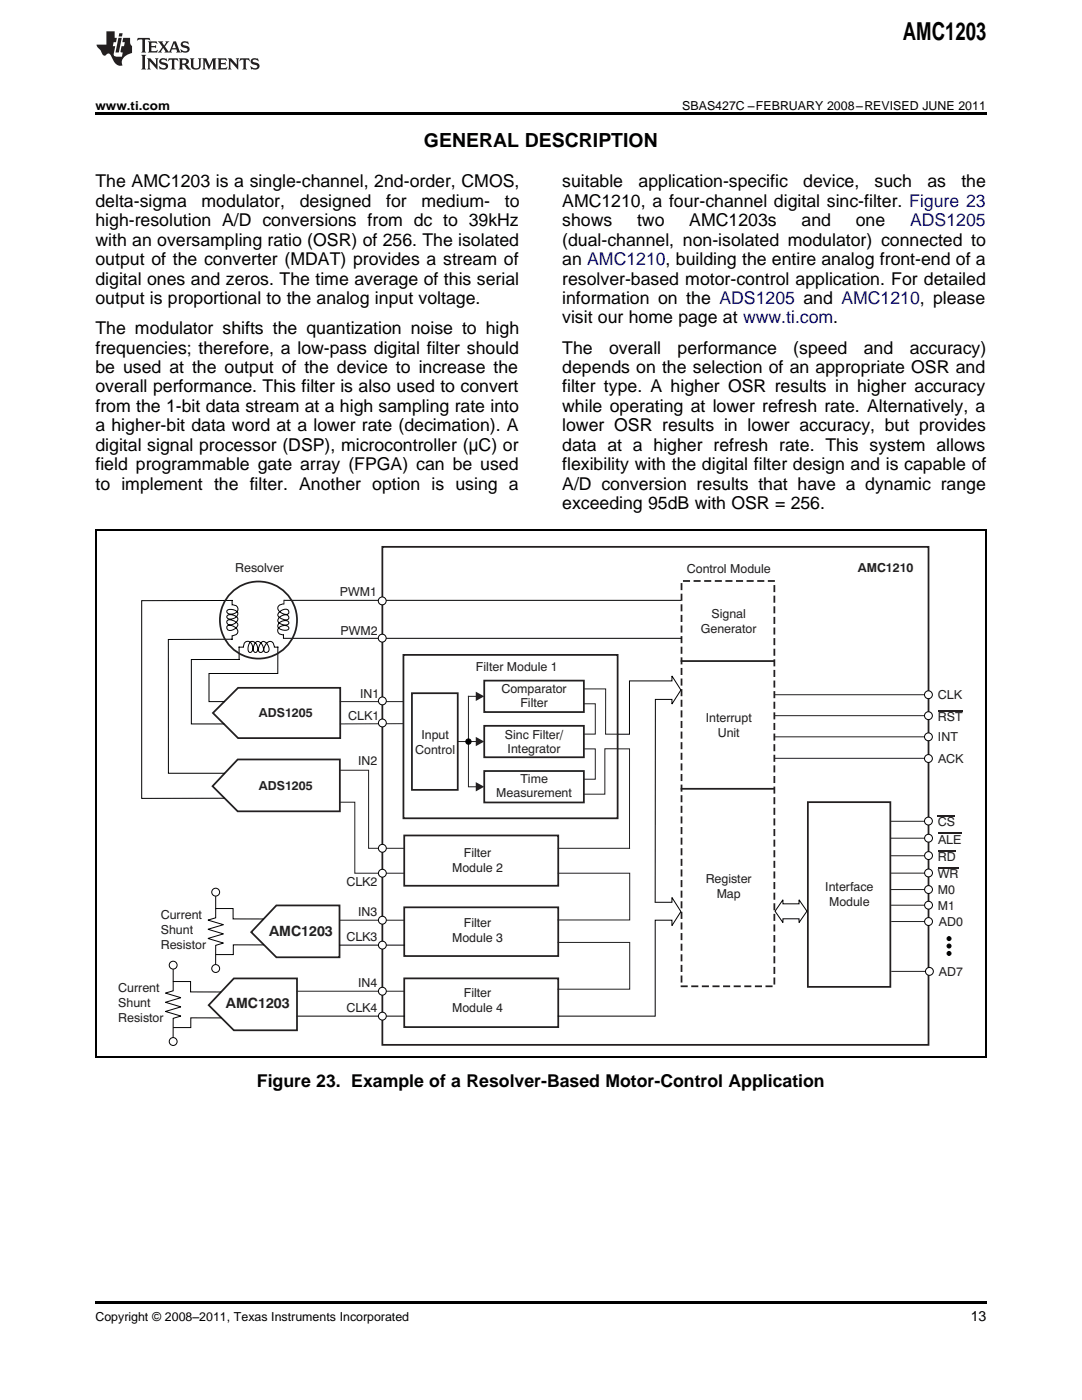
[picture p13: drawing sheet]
<svg xmlns="http://www.w3.org/2000/svg" width="216mm" height="279mm" viewBox="0 0 216 279" stroke-linecap="round" stroke-linejoin="round" font-family="sans-serif">
<defs><g id="words">
<text font-size="4.9" x="180.2" y="7.9">AMC1203</text>
<text font-size="3.9" x="84.6" y="29.3">GENERAL DESCRIPTION</text>
<g font-size="3.5">
<text x="19" y="37.4">The AMC1203 is a single-channel, 2nd-order, CMOS,</text>
<text x="19" y="41.3">delta-sigma</text>
<text x="40.2" y="41.3">modulator,</text>
<text x="59.8" y="41.3">designed</text>
<text x="77" y="41.3">for</text>
<text x="84.1" y="41.3">medium-</text>
<text x="100.7" y="41.3">to</text>
<text x="112.2" y="37.4">suitable</text>
<text x="112.2" y="41.3">AMC1210, a four-channel digital sinc-filter. Figure 23</text>
<text x="127.4" y="37.4">application-specific</text>
<text x="160.3" y="37.4">device,</text>
<text x="174.5" y="37.4">such</text>
<text x="185" y="37.4">as</text>
<text x="191.8" y="37.4">the</text>
<text x="19" y="45.2">high-resolution A/D conversions from dc to 39kHz</text>
<text x="112.2" y="45.2">shows</text>
<text x="127.1" y="45.2">two</text>
<text x="137.5" y="45.2">AMC1203s</text>
<text x="159.9" y="45.2">and</text>
<text x="170.8" y="45.2">one</text>
<text x="19" y="49">with an oversampling ratio (OSR) of 256. The isolated</text>
<text x="19" y="52.9">output of the converter (MDAT) provides a stream of</text>
<text x="112.2" y="49">(dual-channel, non-isolated modulator) connected to</text>
<text x="112.2" y="52.9">an AMC1210, building the entire analog front-end of a</text>
<text x="19" y="56.8">digital ones and zeros. The time average of this serial</text>
<text x="112.2" y="56.8">resolver-based motor-control application. For detailed</text>
<text x="19" y="60.7">output is proportional to the analog input voltage.</text>
<text x="112.2" y="60.7">information on the ADS1205 and AMC1210, please</text>
<text x="112.2" y="64.6">visit our home page at www.ti.com.</text>
<text x="19" y="66.7">The modulator shifts the quantization noise to high</text>
<text x="19" y="70.6">frequencies; therefore, a low-pass digital filter should</text>
<text x="112.2" y="70.6">The</text>
<text x="121.5" y="70.6">overall</text>
<text x="135.2" y="70.6">performance</text>
<text x="158.3" y="70.6">(speed</text>
<text x="172.4" y="70.6">and</text>
<text x="181.5" y="70.6">accuracy)</text>
<text x="19" y="74.4">be used at the output of the device to increase the</text>
<text x="112.2" y="74.4">depends on the selection of an appropriate OSR and</text>
<text x="19" y="78.3">overall performance. This filter is also used to convert</text>
<text x="19" y="82.2">from the 1-bit data stream at a high sampling rate into</text>
<text x="112.2" y="78.3">filter type. A higher OSR results in higher accuracy</text>
<text x="112.2" y="82.2">while operating at lower refresh rate. Alternatively, a</text>
<text x="19" y="86.1">a higher-bit data word at a lower rate (decimation). A</text>
<text x="19" y="90">digital signal processor (DSP), microcontroller (μC) or</text>
<text x="112.2" y="86.1">lower OSR results in lower accuracy, but provides</text>
<text x="112.2" y="90">data at a higher refresh rate. This system allows</text>
<text x="19" y="93.8">field programmable gate array (FPGA) can be used</text>
<text x="112.2" y="93.8">flexibility with the digital filter design and is capable of</text>
<text x="19" y="97.7">to implement the filter. Another option is using a</text>
<text x="112.2" y="97.7">A/D conversion results that have a dynamic range</text>
<text x="112.2" y="101.6">exceeding 95dB with OSR = 256.</text>
<text x="51.3" y="216.9">Figure 23. Example of a Resolver-Based Motor-Control Application</text>
</g>
<text font-size="3.5" fill="#0000c8" x="181.6" y="45.2">ADS1205</text>
<g font-size="2.8" fill="#231f20">
<text x="53.7" y="186.8">AMC1203</text>
<text x="45.1" y="201.1">AMC1203</text>
</g>
<text font-size="2.8" x="193.7" y="263.6">13</text>
<g font-size="2.5">
<text x="19" y="21.9">www.ti.com</text>
<text x="136.1" y="21.9">SBAS427C –FEBRUARY 2008–REVISED JUNE 2011</text>
<text x="19" y="263.6">Copyright © 2008–2011, Texas Instruments Incorporated</text>
</g>
<g font-size="2.5" fill="#231f20">
<text x="46.9" y="114.1">Resolver</text>
<text x="67.8" y="118.9">PWM1</text>
<text x="137.1" y="114.3">Control Module</text>
<text x="171.2" y="114.1">AMC1210</text>
<text x="142" y="123.3">Signal</text>
<text x="67.9" y="126.7">PWM2</text>
<text x="139.8" y="126.3">Generator</text>
<text x="95" y="134">Filter Module 1</text>
<text x="51.7" y="143.2">ADS1205</text>
<text x="69.5" y="143.7">CLK1</text>
<text x="71.9" y="139.3">IN1</text>
<text x="100.1" y="138.3">Comparator</text>
<text x="103.8" y="141.1">Filter</text>
<text x="187.2" y="139.5">CLK</text>
<text x="187.2" y="143.9">RST</text>
<text x="84.1" y="147.4">Input</text>
<text x="100.7" y="147.4">Sinc Filter/</text>
<text x="140.8" y="144.2">Interrupt</text>
<text x="143.2" y="147.2">Unit</text>
<text x="187.2" y="147.9">INT</text>
<text x="71.5" y="152.7">IN2</text>
<text x="82.9" y="150.4">Control</text>
<text x="101.3" y="150.2">Integrator</text>
<text x="187.2" y="152.2">ACK</text>
<text x="51.7" y="157.6">ADS1205</text>
<text x="99" y="159.2">Measurement</text>
<text x="103.8" y="156.3">Time</text>
<text x="187.1" y="164.8">CS</text>
<text x="92.5" y="171.1">Filter</text>
<text x="187.2" y="171.8">RD</text>
<text x="187.2" y="168.4">ALE</text>
<text x="69.1" y="176.8">CLK2</text>
<text x="90.2" y="174">Module 2</text>
<text x="140.8" y="176.2">Register</text>
<text x="143" y="179.2">Map</text>
<text x="164.7" y="177.9">Interface</text>
<text x="187.2" y="175.3">WR</text>
<text x="187.2" y="178.4">M0</text>
<text x="32.1" y="183.4">Current</text>
<text x="71.5" y="182.8">IN3</text>
<text x="92.5" y="185">Filter</text>
<text x="165.4" y="180.9">Module</text>
<text x="187.2" y="181.5">M1</text>
<text x="187.4" y="184.8">AD0</text>
<text x="32.1" y="186.3">Shunt</text>
<text x="32.1" y="189.3">Resistor</text>
<text x="69.1" y="187.7">CLK3</text>
<text x="90.2" y="188">Module 3</text>
<text x="23.6" y="197.9">Current</text>
<text x="71.5" y="196.9">IN4</text>
<text x="187.4" y="194.8">AD7</text>
<text x="23.6" y="200.9">Shunt</text>
<text x="23.6" y="203.9">Resistor</text>
<text x="69.1" y="201.9">CLK4</text>
<text x="90.2" y="202">Module 4</text>
<text x="92.5" y="199">Filter</text>
</g>
</g></defs>
<g fill="#231f20">
<path d="M27.5 7.6l-.1 .5 .4-.2h.6v.1v2.1l-.2 .4h1l-.3-.4v-2.1l.1-.1h.5l.5 .2-.2-.5zM29.5 8.3l.2 .3v1.5l-.2 .4h1.8l.2-.6a1.04 1.04 0 0 1-1.3 .2v-.7h.6l.3 .2v-.6l-.3 .2h-.6v-.6l.8-.1 .4 .3-.2-.5zM31.5 8.3l.9 1.1-.9 1.1h.8l-.2-.2 .5-.7 .4 .7-.2 .2h1.5l-.1-.2 .1-.4h.9l.1 .4-.2 .2h1l-.3-.3-.7-1.9h-.5l-.9 2-.8-1 .9-1h-.8l.1 .3-.3 .5-.4-.6 .2-.2zM34.7 8.6l.4 1h-.7zM36.3 8.4a.63 .63 0 0 0-.2 .7 .63 .63 0 0 0 .6 .4l.6 .2 .1 .2a.75 .75 0 0 1-.7 .4 .75 .75 0 0 1-.6-.5l.1 .7 .1-.1a1.11 1.11 0 0 0 1.5-.6 1.13 1.13 0 0 0-1.2-.8l-.1-.4a1.04 1.04 0 0 1 1.2 .2l-.2-.5-.1 .1-.5-.2zM28.2 10.9l.2 .4v2.2l-.2 .4h1l-.3-.4v-2.2l.3-.4zM29.3 11.6l.3 .4v1.5l-.3 .4h.8l-.2-.4v-1.3l1.5 1.7v-1.9l.2-.4h-.7l.2 .4v.9l-1.1-1.3zM32 11.8a.62 .62 0 0 0-.2 .7 .62 .62 0 0 0 .6 .4l.6 .1 .1 .3a.76 .76 0 0 1-.7 .3 .76 .76 0 0 1-.6-.4l.1 .7 .1-.1a1.11 1.11 0 0 0 1.5-.6 1.13 1.13 0 0 0-1.2-.8l-.1-.4a1.04 1.04 0 0 1 1.2 .2l-.2-.6-.1 .1-.5-.1zM33.7 11.6l-.2 .6a.61 .61 0 0 1 .8-.3v1.6l-.2 .4h.9l-.2-.4v-1.6a.63 .63 0 0 1 .8 .3l-.2-.6zM35.6 11.6l.3 .4v1.5l-.3 .4h1l-.2-.2v-.8l.5 .2a.76 .76 0 0 0 1.2 .7l-1-1a.58 .58 0 0 0 .6-.5 .58 .58 0 0 0-.5-.6zM36.4 11.9h.1a.45 .45 0 0 1 .5 .1 .45 .45 0 0 1 .1 .5l-.7 .2zM37.9 11.6l.2 .2a2.17 2.17 0 0 0 .3 1.9 .99 .99 0 0 0 1.6-.6v-1.1l.2-.4h-.7l.2 .2a1.92 1.92 0 0 1-.2 1.8 .6 .6 0 0 1-.9-.5v-1.1l.2-.4zM40.4 11.6l.2 .4v1.5l-.2 .4h.7l-.2-.4v-1.4l.8 1.8 .8-1.8v1.4l-.2 .4h.9l-.2-.4v-1.5l.2-.4h-.8l-.6 1.5-.6-1.5zM43.4 11.6l.2 .4v1.5l-.2 .4h1.8l.2-.6a1.04 1.04 0 0 1-1.3 .1v-.6h.5l.4 .2v-.6l-.4 .2h-.5v-.7h.8l.3 .3-.1-.6zM45.5 11.6l.2 .4v1.5l-.2 .4h.7l-.2-.4v-1.3l1.5 1.7v-1.9l.2-.4h-.7l.2 .4v.9l-1.1-1.3zM47.9 11.6l-.1 .6a.61 .61 0 0 1 .8-.3v1.6l-.3 .4h1l-.3-.4 .1-1.6a.63 .63 0 0 1 .7 .3l-.1-.6zM50.2 11.8a.62 .62 0 0 0-.2 .7 .62 .62 0 0 0 .6 .4l.6 .1 .2 .3a.76 .76 0 0 1-.8 .3 .76 .76 0 0 1-.6-.4l.1 .7 .2-.1a1.11 1.11 0 0 0 1.5-.6 1.13 1.13 0 0 0-1.3-.8l-.1-.4a1.04 1.04 0 0 1 1.2 .2l-.1-.6-.2 .1-.5-.1z"/>
<path d="M21.2 6.3v2.6h-1.9l.1 .4 .7 .9a.91 .91 0 0 0 1 .8 .56 .56 0 0 1 .5-.3 .56 .56 0 0 1 .5 .3l.4 .8a1.53 1.53 0 0 0 1.9 1.2 1.54 1.54 0 0 1 1-2.1l.9-.3v-1.4a1.52 1.52 0 0 1-.3-1.6h-1.4l-.2 .8h.5l-.2 .8h-.4l-.2 1v.2l.4 .1-.2 .8a1.93 1.93 0 0 1-1.6-.3l.3-1.8h-.5l.2-.8h.4l.2-.8h-.4v-1.3zM23.6 7.6l-.6 2.9h.7l.6-2.9zM23.8 6.6l-.1 .7h.6l.2-.7z"/>
</g>
<path d="M76.3 109.1h109v99.4h-109zM136 131.9h18.4M42.5 142.3l5-5h20.4v10h-20.4zM47.4 151.6h20.4v10.3h-20.4l-5-5zM136 157.4h18.4M80.7 166.7h30.7v10.1h-30.7zM161.2 160.1h16.5v36.9h-16.5zM80.7 181.1h30.7v9.7h-30.7zM80.7 195.3h30.7v9.7h-30.7z" fill="none" stroke="#231f20" stroke-width=".35"/>
<path d="M136 115.9h18.5v80.9h-18.5z" fill="none" stroke="#231f20" stroke-width=".35" stroke-dasharray="1.1 1.1"/>
<path d="M154.6 138.6h30.1M67.9 140h12.6M80.5 144.4l-12.6 .1M154.6 147.1h30.1M154.6 151.3h30.1M154.6 142.8h30.1M177.7 163.9h7.5M177.7 177.5h7.6M177.8 170.8h7.5M177.8 174.3h7.5M177.8 167.3h7.6M177.8 180.7h7.5" fill="none" stroke="#231f20" stroke-width=".2"/>
<path d="M56.7 119.8h79.2M56.6 126.7v.7h79.3M44.8 154.3h-11.2v-26.7h12.7v-.7h.1a.87 .87 0 0 0 1-.6 .87 .87 0 0 0-.4-1.1 1.55 1.55 0 0 0-1.6-.3l-.1 .3 .1 .4a1.5 1.5 0 0 0 2.1-.9 1.74 1.74 0 0 0-2.1-.9l-.1 .3 .1 .4a1.46 1.46 0 0 0 2.1-1 1.53 1.53 0 0 0-2.1-.7l-.1 .3a.91 .91 0 0 0 1.3 .3 .86 .86 0 0 0 .8-.7 .86 .86 0 0 0-.5-.9 1.15 1.15 0 0 0-1.6 .2 1.09 1.09 0 0 0 1.7 .3 .88 .88 0 0 0 .4-1.1 .88 .88 0 0 0-1.1-.5v-.9l-18 .1v39.4h16.4" fill="none" stroke="#010202" stroke-width=".2"/>
<circle cx="76.3" cy="119.9" r=".79" fill="#fff"/>
<circle cx="76.3" cy="119.9" r=".79" fill="none" stroke="#010202" stroke-width=".2"/>
<circle cx="185.3" cy="138.6" r=".79" fill="#fff"/>
<circle cx="185.3" cy="138.6" r=".79" fill="none" stroke="#010202" stroke-width=".2"/>
<circle cx="185.3" cy="142.8" r=".79" fill="#fff"/>
<circle cx="185.3" cy="142.8" r=".79" fill="none" stroke="#010202" stroke-width=".2"/>
<circle cx="185.3" cy="147.1" r=".79" fill="#fff"/>
<circle cx="185.3" cy="147.1" r=".79" fill="none" stroke="#010202" stroke-width=".2"/>
<circle cx="185.3" cy="151.4" r=".79" fill="#fff"/>
<circle cx="185.3" cy="151.4" r=".79" fill="none" stroke="#010202" stroke-width=".2"/>
<circle cx="189.4" cy="187.3" r=".4" fill="#010202"/>
<circle cx="189.4" cy="187.3" r=".4" fill="none" stroke="#010202" stroke-width=".2"/>
<circle cx="189.4" cy="188.8" r=".4" fill="#010202"/>
<circle cx="189.4" cy="188.8" r=".4" fill="none" stroke="#010202" stroke-width=".2"/>
<circle cx="189.4" cy="190.3" r=".4" fill="#010202"/>
<circle cx="189.4" cy="190.3" r=".4" fill="none" stroke="#010202" stroke-width=".2"/>
<path d="M177.9 183.9h7.5M177.9 193.9h7.6" fill="none" stroke="#231f20" stroke-width=".2"/>
<circle cx="185.5" cy="193.9" r=".79" fill="#fff"/>
<circle cx="185.5" cy="193.9" r=".79" fill="none" stroke="#010202" stroke-width=".2"/>
<circle cx="185.3" cy="183.9" r=".79" fill="#fff"/>
<circle cx="185.3" cy="183.9" r=".79" fill="none" stroke="#010202" stroke-width=".2"/>
<circle cx="185.3" cy="180.7" r=".79" fill="#fff"/>
<circle cx="185.3" cy="180.7" r=".79" fill="none" stroke="#010202" stroke-width=".2"/>
<circle cx="185.3" cy="177.5" r=".79" fill="#fff"/>
<circle cx="185.3" cy="177.5" r=".79" fill="none" stroke="#010202" stroke-width=".2"/>
<circle cx="185.3" cy="174.2" r=".79" fill="#fff"/>
<circle cx="185.3" cy="174.2" r=".79" fill="none" stroke="#010202" stroke-width=".2"/>
<circle cx="185.3" cy="170.7" r=".79" fill="#fff"/>
<circle cx="185.3" cy="170.7" r=".79" fill="none" stroke="#010202" stroke-width=".2"/>
<circle cx="185.3" cy="167.3" r=".79" fill="#fff"/>
<circle cx="185.3" cy="167.3" r=".79" fill="none" stroke="#010202" stroke-width=".2"/>
<circle cx="185.3" cy="163.9" r=".79" fill="#fff"/>
<circle cx="185.3" cy="163.9" r=".79" fill="none" stroke="#010202" stroke-width=".2"/>
<circle cx="76.3" cy="127.4" r=".79" fill="#fff"/>
<g fill="none" stroke="#010202" stroke-width=".2">
<path d="M56.6 120.5h-.1a.87 .87 0 0 0-1 .6 .87 .87 0 0 0 .4 1.1 1.55 1.55 0 0 0 1.6 .3l.1-.3-.1-.4a1.5 1.5 0 0 0-2.1 .9 1.74 1.74 0 0 0 2.1 .9l.1-.3-.1-.4a1.46 1.46 0 0 0-2.1 1 1.53 1.53 0 0 0 2.1 .7l.1-.3a.91 .91 0 0 0-1.3-.3 .86 .86 0 0 0-.8 .7 .86 .86 0 0 0 .5 .9 1.15 1.15 0 0 0 1.6-.2 1.09 1.09 0 0 0-1.7-.3 .88 .88 0 0 0-.4 1.1 .88 .88 0 0 0 1.1 .5M44.8 140h-3.1v-5.6h13.7v-5.2h-.7v-.2a.87 .87 0 0 0-.5-.9 .87 .87 0 0 0-1.1 .4 1.55 1.55 0 0 0-.3 1.6l.3 .1 .4-.1a1.5 1.5 0 0 0-1-2.1 1.74 1.74 0 0 0-.8 2l.3 .2 .4-.1a1.46 1.46 0 0 0-1-2.1 1.53 1.53 0 0 0-.7 2l.3 .2a.91 .91 0 0 0 .3-1.3 .86 .86 0 0 0-.7-.8 .86 .86 0 0 0-.9 .5 1.15 1.15 0 0 0 .2 1.6 1.09 1.09 0 0 0 .3-1.8 .88 .88 0 0 0-1.1-.3 .88 .88 0 0 0-.5 1.1h-.9v2.4h-9.5v12.9h6.5M123.3 146.5h2.3v-10.6h8.5v-1l1.8 2.8-1.8 2.8v-.9h-3.3l-.1 40.3M130.7 180.1h3.4v-1l1.8 2.8-1.8 2.8v-1.1h-3.4v19.2M59.3 202.8h21.3M111.4 202.8h19.2"/>
<circle cx="76.3" cy="127.4" r=".79"/>
</g>
<path d="M56.7 119.8v.7M67.8 153.7h5.7v15.6h7.1M123.3 149.5h2.3v19.8h-14.2M67.8 160.1h3v14.2h9.8M111.4 174.3h14.3v9.3h-14.3M59.3 197.8h21.3" fill="none" stroke="#231f20" stroke-width=".2"/>
<path d="M187.2 141.8h4.9M187.1 162.8h3.5M187.2 169.8h3.5M187.2 173.3h4.1M187.2 166.3h4.6" fill="none" stroke="#231f20" stroke-width=".22"/>
<g fill="none" stroke="#231f20" stroke-width=".35">
<path d="M55.1 180.7h12.6v10.3h-12.6l-5-5z"/>
<circle cx="51.6" cy="123.7" r="7.7"/>
</g>
<circle cx="43" cy="193.3" r=".79" fill="#fff"/>
<circle cx="43" cy="193.3" r=".79" fill="none" stroke="#010202" stroke-width=".2"/>
<circle cx="43" cy="178" r=".79" fill="#fff"/>
<g fill="none" stroke="#010202" stroke-width=".2">
<path d="M43 178.9v4.3l-1.5 .4 3.1 .9-3.1 1 3.1 .9-3.1 .9 3.1 .9-1.6 .5v3.8M156.2 179.6v.8h3.2v-.8l1.6 2.2-1.6 2.3v-.7h-3.2v.7l-1.6-2.3zM43 181.3h3.5v2.1h6.1M52.7 188.6h-6.1v1.9h-3.6"/>
<circle cx="43" cy="178" r=".79"/>
</g>
<path d="M80.5 130.7h42.7v32.6h-42.7zM82.2 138.3h9.1v19.3h-9.1zM96.6 135.8h19.9v6.3h-19.9zM96.6 153.9h19.9v6.2h-19.9zM96.6 144.9h19.9v6.2h-19.9z" fill="none" stroke="#231f20" stroke-width=".35"/>
<path d="M93.5 139v18h1.6M116.5 137.5h4.4l-.1 9h2.5M116.5 140.5h2.3v6h-2.3M116.5 149.5h2.3v6h-2.3M123.2 149.4h-2.5v9.1h-4.2" fill="none" stroke="#231f20" stroke-width=".2"/>
<path d="M94.9 156.1l1.7 .9-1.7 .9z" fill="#231f20"/>
<path d="M95.1 139h-1.6" fill="none" stroke="#231f20" stroke-width=".2"/>
<path d="M94.9 138l1.7 1-1.7 .9z" fill="#231f20"/>
<path d="M93.5 148h1.6" fill="none" stroke="#231f20" stroke-width=".2"/>
<path d="M94.9 147.1l1.7 .9-1.7 .9z" fill="#231f20"/>
<path d="M91.3 148h2.2" fill="none" stroke="#231f20" stroke-width=".2"/>
<circle cx="93.5" cy="148" r=".53" fill="#010202"/>
<circle cx="93.5" cy="148" r=".53" fill="none" stroke="#010202" stroke-width=".2"/>
<circle cx="76.3" cy="139.9" r=".79" fill="#fff"/>
<circle cx="76.3" cy="139.9" r=".79" fill="none" stroke="#010202" stroke-width=".2"/>
<circle cx="76.3" cy="169.3" r=".79" fill="#fff"/>
<circle cx="76.3" cy="169.3" r=".79" fill="none" stroke="#010202" stroke-width=".2"/>
<circle cx="76.3" cy="144.3" r=".79" fill="#fff"/>
<circle cx="76.3" cy="144.3" r=".79" fill="none" stroke="#010202" stroke-width=".2"/>
<circle cx="76.3" cy="174.3" r=".79" fill="#fff"/>
<circle cx="76.3" cy="174.3" r=".79" fill="none" stroke="#010202" stroke-width=".2"/>
<circle cx="76.3" cy="197.8" r=".79" fill="#fff"/>
<circle cx="76.3" cy="197.8" r=".79" fill="none" stroke="#010202" stroke-width=".2"/>
<circle cx="76.3" cy="202.8" r=".79" fill="#fff"/>
<g fill="none" stroke="#010202" stroke-width=".2">
<path d="M67.8 188.6h12.8"/>
<circle cx="76.3" cy="202.8" r=".79"/>
</g>
<path d="M67.8 183.6h12.8" fill="none" stroke="#231f20" stroke-width=".2"/>
<circle cx="76.3" cy="183.6" r=".79" fill="#fff"/>
<circle cx="76.3" cy="183.6" r=".79" fill="none" stroke="#010202" stroke-width=".2"/>
<circle cx="76.3" cy="188.6" r=".79" fill="#fff"/>
<circle cx="76.3" cy="188.6" r=".79" fill="none" stroke="#010202" stroke-width=".2"/>
<path d="M46.7 195.3h12.6v10.3h-12.6l-5.1-5z" fill="none" stroke="#231f20" stroke-width=".35"/>
<circle cx="34.6" cy="207.9" r=".79" fill="#fff"/>
<circle cx="34.6" cy="207.9" r=".79" fill="none" stroke="#010202" stroke-width=".2"/>
<circle cx="34.6" cy="192.6" r=".79" fill="#fff"/>
<g fill="none" stroke="#010202" stroke-width=".2">
<path d="M34.5 195.9h3.5v2.1h6.1M34.6 193.4v4.3l-1.6 .5 3.1 .9-3.1 .9 3.1 .9-3.1 1 3.1 .9-1.5 .4-.1 3.9M44.2 203.1h-6.1v2h-3.6"/>
<circle cx="34.6" cy="192.6" r=".79"/>
</g>
<path d="M111.4 188.1h14.3v9.3h-14.3" fill="none" stroke="#231f20" stroke-width=".2"/>
<path d="M19 22.5h177.8v.5h-177.8zM19 259.7h177.8v.5h-177.8z" fill="#000"/>
<path d="M19 105.8h177.8M19.2 105.6v105.5M196.7 105.6v105.5M19 210.9h177.8" fill="none" stroke="#000" stroke-width=".35"/>
<use href="#words"/>
</svg>
